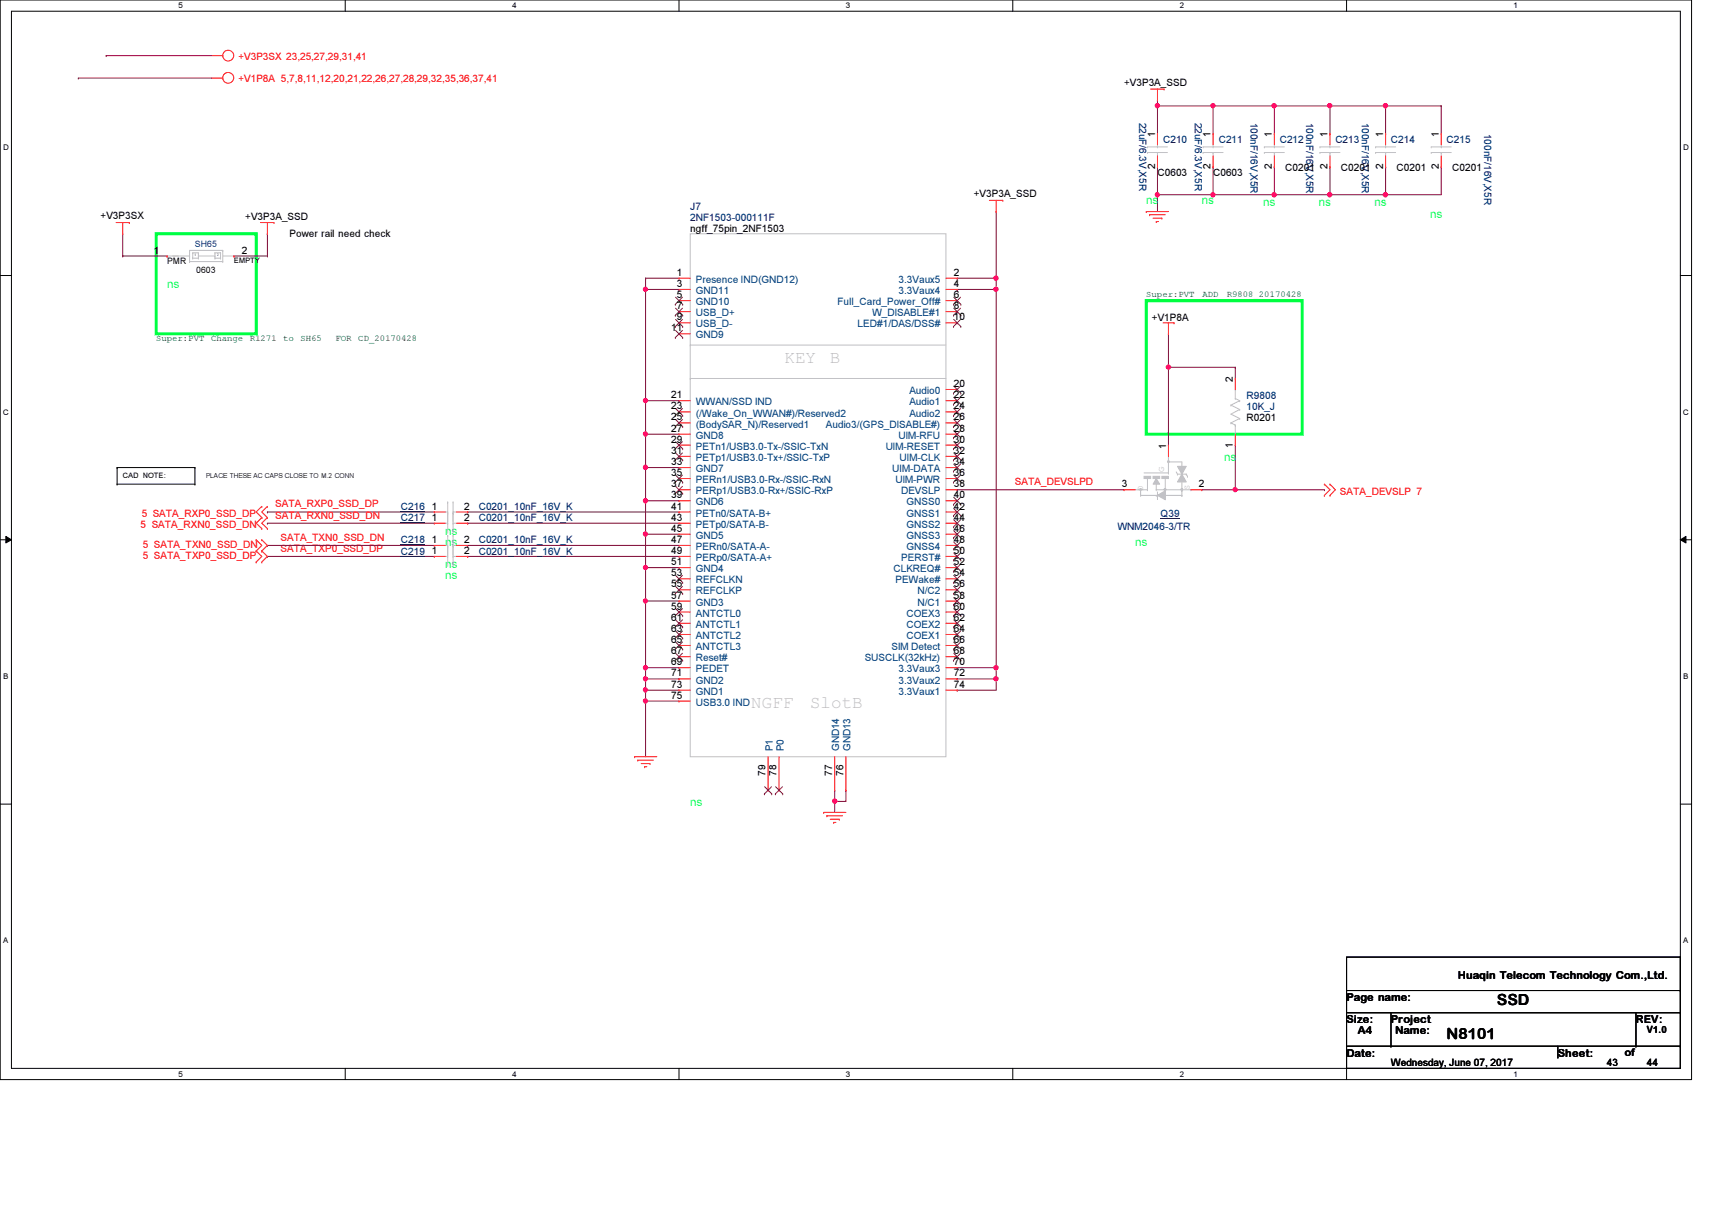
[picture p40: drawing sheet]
<svg xmlns="http://www.w3.org/2000/svg" width="297mm" height="210mm" viewBox="0 0 297 210" stroke-linecap="round" stroke-linejoin="round" font-family="sans-serif">
<defs><g id="words">
<g font-size="3" fill="#c0c0c0">
<text x="136.1" y="63">KEY</text>
<text x="144" y="63">B</text>
<text x="130.3" y="122.9">NGFF</text>
<text x="140.5" y="122.9">SlotB</text>
</g>
<g font-size="2.7">
<text x="259.7" y="174.4">SSD</text>
<text x="251" y="180.2">N8101</text>
</g>
<g font-size="2" fill="#00ff80">
<text x="198.9" y="35.4">ns</text>
<text x="208.5" y="35.4">ns</text>
<text x="219.2" y="35.8">ns</text>
<text x="228.8" y="35.8">ns</text>
<text x="238.5" y="35.8">ns</text>
<text x="248.1" y="37.8">ns</text>
<text x="29" y="49.9">ns</text>
<text x="212.4" y="80">ns</text>
<text x="77.3" y="92.8">ns</text>
<text x="77.3" y="94.7">ns</text>
<text x="197" y="94.7">ns</text>
<text x="77.3" y="98.6">ns</text>
<text x="77.3" y="100.5">ns</text>
<text x="119.8" y="139.9">ns</text>
</g>
<g font-size="1.9">
<text x="233.6" y="173.7">Page name:</text>
<text x="252.9" y="169.8">Huaqin Telecom Technology Com.,Ltd.</text>
<text x="233.6" y="177.5">Size:</text>
<text x="235.6" y="179.5">A4</text>
<text x="241.3" y="177.5">Project</text>
<text x="242.1" y="179.4">Name:</text>
<text x="283.8" y="177.5">REV:</text>
<text x="233.6" y="183.3">Date:</text>
<text x="270.3" y="183.3">Sheet:</text>
</g>
<text font-size="1.8" x="281.9" y="183.2">of</text>
<g font-size="1.7" fill="#f00">
<text x="41.4" y="10.3">+V3P3SX 23,25,27,29,31,41</text>
<text x="41.4" y="14.2">+V1P8A 5,7,8,11,12,20,21,22,26,27,28,29,32,35,36,37,41</text>
<text x="24.6" y="89.7">5 SATA_RXP0_SSD_DP</text>
<text x="47.7" y="88">SATA_RXP0_SSD_DP</text>
<text x="47.7" y="90">SATA_RXN0_SSD_DN</text>
<text x="176.1" y="84.2">SATA_DEVSLPD</text>
<text x="232.5" y="85.8">SATA_DEVSLP 7</text>
<text x="24.4" y="91.6">5 SATA_RXN0_SSD_DN</text>
<text x="24.8" y="95">5 SATA_TXN0_SSD_DN</text>
<text x="48.7" y="95.7">SATA_TXP0_SSD_DP</text>
<text x="48.7" y="93.8">SATA_TXN0_SSD_DN</text>
<text x="24.8" y="97">5 SATA_TXP0_SSD_DP</text>
</g>
<g font-size="1.7">
<text x="195" y="14.9">+V3P3A_SSD</text>
<text x="200.4" y="23.7" transform="rotate(-90 200.4 23.7)">1</text>
<text x="210.1" y="23.7" transform="rotate(-90 210.1 23.7)">1</text>
<text x="220.7" y="23.7" transform="rotate(-90 220.7 23.7)">1</text>
<text x="230.3" y="23.7" transform="rotate(-90 230.3 23.7)">1</text>
<text x="240" y="23.7" transform="rotate(-90 240 23.7)">1</text>
<text x="249.6" y="23.7" transform="rotate(-90 249.6 23.7)">1</text>
<text x="200.4" y="29.4" transform="rotate(-90 200.4 29.4)">2</text>
<text x="210.1" y="29.4" transform="rotate(-90 210.1 29.4)">2</text>
<text x="220.7" y="29.4" transform="rotate(-90 220.7 29.4)">2</text>
<text x="223" y="29.6">C0201</text>
<text x="230.3" y="29.4" transform="rotate(-90 230.3 29.4)">2</text>
<text x="232.7" y="29.6">C0201</text>
<text x="240" y="29.4" transform="rotate(-90 240 29.4)">2</text>
<text x="242.3" y="29.6">C0201</text>
<text x="249.6" y="29.4" transform="rotate(-90 249.6 29.4)">2</text>
<text x="252" y="29.6">C0201</text>
<text x="168.9" y="34.2">+V3P3A_SSD</text>
<text x="200.8" y="30.6">C0603</text>
<text x="210.5" y="30.6">C0603</text>
<text x="17.4" y="37.9">+V3P3SX</text>
<text x="42.5" y="38.1">+V3P3A_SSD</text>
<text x="50.2" y="41.2">Power rail need check</text>
<text x="119.8" y="40.2">ngff_75pin_2NF1503</text>
<text x="26.7" y="44">1</text>
<text x="41.9" y="44">2</text>
<text x="117.4" y="47.8">1</text>
<text x="165.5" y="47.8">2</text>
<text x="117.4" y="49.8">3</text>
<text x="117.4" y="51.7">5</text>
<text x="117.4" y="53.6">7</text>
<text x="165.5" y="49.8">4</text>
<text x="165.5" y="51.7">6</text>
<text x="165.5" y="53.6">8</text>
<text x="116.5" y="57.5">11</text>
<text x="117.4" y="55.6">9</text>
<text x="165.5" y="55.6">10</text>
<text x="199.9" y="55.7">+V1P8A</text>
<text x="116.5" y="69.1">21</text>
<text x="116.5" y="71">23</text>
<text x="165.5" y="67.1">20</text>
<text x="165.5" y="69.1">22</text>
<text x="165.5" y="71">24</text>
<text x="213.9" y="66.2" transform="rotate(-90 213.9 66.2)">2</text>
<text x="116.5" y="72.9">25</text>
<text x="116.5" y="74.9">27</text>
<text x="116.5" y="76.8">29</text>
<text x="165.5" y="72.9">26</text>
<text x="165.5" y="74.9">28</text>
<text x="165.5" y="76.8">30</text>
<text x="202.3" y="77.8" transform="rotate(-90 202.3 77.8)">1</text>
<text x="213.9" y="77.6" transform="rotate(-90 213.9 77.6)">1</text>
<text x="216.3" y="73.1">R0201</text>
<text x="116.5" y="78.7">31</text>
<text x="116.5" y="80.7">33</text>
<text x="116.5" y="82.6">35</text>
<text x="165.5" y="78.7">32</text>
<text x="165.5" y="80.7">34</text>
<text x="165.5" y="82.6">36</text>
<text x="74.9" y="88.4">1</text>
<text x="80.6" y="88.4">2</text>
<text x="116.5" y="84.5">37</text>
<text x="116.5" y="86.4">39</text>
<text x="116.5" y="88.4">41</text>
<text x="165.5" y="84.5">38</text>
<text x="165.5" y="86.4">40</text>
<text x="165.5" y="88.4">42</text>
<text x="194.6" y="84.5">3</text>
<text x="208" y="84.5">2</text>
<text x="74.9" y="90.3">1</text>
<text x="74.9" y="94.2">1</text>
<text x="80.6" y="90.3">2</text>
<text x="80.6" y="94.2">2</text>
<text x="116.5" y="90.3">43</text>
<text x="116.5" y="92.2">45</text>
<text x="116.5" y="94.2">47</text>
<text x="165.5" y="90.3">44</text>
<text x="165.5" y="92.2">46</text>
<text x="165.5" y="94.2">48</text>
<text x="74.9" y="96.1">1</text>
<text x="80.6" y="96.1">2</text>
<text x="116.5" y="96.1">49</text>
<text x="116.5" y="98">51</text>
<text x="116.5" y="100">53</text>
<text x="116.5" y="101.9">55</text>
<text x="165.5" y="96.1">50</text>
<text x="165.5" y="98">52</text>
<text x="165.5" y="100">54</text>
<text x="165.5" y="101.9">56</text>
<text x="116.5" y="103.8">57</text>
<text x="116.5" y="105.7">59</text>
<text x="116.5" y="107.7">61</text>
<text x="165.5" y="103.8">58</text>
<text x="165.5" y="105.7">60</text>
<text x="165.5" y="107.7">62</text>
<text x="116.5" y="109.6">63</text>
<text x="116.5" y="111.5">65</text>
<text x="116.5" y="113.5">67</text>
<text x="165.5" y="109.6">64</text>
<text x="165.5" y="111.5">66</text>
<text x="165.5" y="113.5">68</text>
<text x="116.5" y="115.4">69</text>
<text x="116.5" y="117.3">71</text>
<text x="116.5" y="119.3">73</text>
<text x="165.5" y="115.4">70</text>
<text x="165.5" y="117.3">72</text>
<text x="165.5" y="119.3">74</text>
<text x="116.5" y="121.2">75</text>
<text x="132.8" y="134.6" transform="rotate(-90 132.8 134.6)">79</text>
<text x="134.7" y="134.6" transform="rotate(-90 134.7 134.6)">78</text>
<text x="144.4" y="134.6" transform="rotate(-90 144.4 134.6)">77</text>
<text x="146.3" y="134.6" transform="rotate(-90 146.3 134.6)">76</text>
<text x="285.7" y="179.3">V1.0</text>
<text x="241.3" y="185">Wednesday, June 07, 2017</text>
<text x="278.8" y="185">43</text>
<text x="285.8" y="185">44</text>
</g>
<g font-size="1.7" fill="#000080">
<text x="197.7" y="21.3" transform="rotate(90 197.7 21.3)">22uF/6.3V,X5R</text>
<text x="207.3" y="21.3" transform="rotate(90 207.3 21.3)">22uF/6.3V,X5R</text>
<text x="217" y="21.3" transform="rotate(90 217 21.3)">100nF/16V,X5R</text>
<text x="226.6" y="21.3" transform="rotate(90 226.6 21.3)">100nF/16V,X5R</text>
<text x="236.3" y="21.3" transform="rotate(90 236.3 21.3)">100nF/16V,X5R</text>
<text x="257.5" y="23.2" transform="rotate(90 257.5 23.2)">100nF/16V,X5R</text>
<text x="201.8" y="24.8">C210</text>
<text x="211.5" y="24.8">C211</text>
<text x="222" y="24.8">C212</text>
<text x="231.7" y="24.8">C213</text>
<text x="241.3" y="24.8">C214</text>
<text x="251" y="24.8">C215</text>
<text x="119.8" y="36.4">J7</text>
<text x="119.8" y="38.3">2NF1503-000111F</text>
<text x="216.3" y="69.2">R9808</text>
<text x="216.3" y="71.1">10K_J</text>
<text x="69.6" y="88.5">C216</text>
<text x="83.1" y="88.5">C0201_10nF_16V_K</text>
<text x="201.4" y="89.7">Q39</text>
<text x="69.6" y="90.4">C217</text>
<text x="69.6" y="94.3">C218</text>
<text x="83.1" y="90.4">C0201_10nF_16V_K</text>
<text x="83.1" y="94.3">C0201_10nF_16V_K</text>
<text x="193.9" y="91.9">WNM2046-3/TR</text>
<text x="69.6" y="96.2">C219</text>
<text x="83.1" y="96.2">C0201_10nF_16V_K</text>
</g>
<g font-size="1.7" fill="#004080">
<text x="120.7" y="49.1">Presence IND(GND12)</text>
<text x="120.7" y="51">GND11</text>
<text x="120.7" y="53">GND10</text>
<text x="145.3" y="53">Full_Card_Power_Off#</text>
<text x="155.9" y="49.1">3.3Vaux5</text>
<text x="155.9" y="51">3.3Vaux4</text>
<text x="120.7" y="54.9">USB_D+</text>
<text x="120.7" y="56.8">USB_D-</text>
<text x="120.7" y="58.7">GND9</text>
<text x="148.8" y="56.8">LED#1/DAS/DSS#</text>
<text x="151.3" y="54.9">W_DISABLE#1</text>
<text x="120.7" y="70.3">WWAN/SSD IND</text>
<text x="157.8" y="68.4">Audio0</text>
<text x="157.8" y="70.3">Audio1</text>
<text x="120.7" y="72.3">(/Wake_On_WWAN#)/Reserved2</text>
<text x="120.7" y="74.2">(BodySAR_N)/Reserved1</text>
<text x="120.7" y="76.1">GND8</text>
<text x="143.3" y="74.2">Audio3/(GPS_DISABLE#)</text>
<text x="155.9" y="76.1">UIM-RFU</text>
<text x="157.8" y="72.3">Audio2</text>
<text x="120.7" y="78">PETn1/USB3.0-Tx-/SSIC-TxN</text>
<text x="120.7" y="80">PETp1/USB3.0-Tx+/SSIC-TxP</text>
<text x="120.7" y="81.9">GND7</text>
<text x="120.7" y="83.8">PERn1/USB3.0-Rx-/SSIC-RxN</text>
<text x="153.7" y="78">UIM-RESET</text>
<text x="154.8" y="81.9">UIM-DATA</text>
<text x="155.4" y="83.8">UIM-PWR</text>
<text x="156.1" y="80">UIM-CLK</text>
<text x="120.7" y="85.8">PERp1/USB3.0-Rx+/SSIC-RxP</text>
<text x="120.7" y="87.7">GND6</text>
<text x="120.7" y="89.6">PETn0/SATA-B+</text>
<text x="156.3" y="85.8">DEVSLP</text>
<text x="157.3" y="87.7">GNSS0</text>
<text x="157.3" y="89.6">GNSS1</text>
<text x="120.7" y="91.6">PETp0/SATA-B-</text>
<text x="120.7" y="93.5">GND5</text>
<text x="120.7" y="95.4">PERn0/SATA-A-</text>
<text x="157.3" y="91.6">GNSS2</text>
<text x="157.3" y="93.5">GNSS3</text>
<text x="157.3" y="95.4">GNSS4</text>
<text x="120.7" y="97.3">PERp0/SATA-A+</text>
<text x="120.7" y="99.3">GND4</text>
<text x="120.7" y="101.2">REFCLKN</text>
<text x="155" y="99.3">CLKREQ#</text>
<text x="155.4" y="101.2">PEWake#</text>
<text x="156.4" y="97.3">PERST#</text>
<text x="120.7" y="103.1">REFCLKP</text>
<text x="120.7" y="105.1">GND3</text>
<text x="120.7" y="107">ANTCTL0</text>
<text x="157.3" y="107">COEX3</text>
<text x="159.2" y="103.1">N/C2</text>
<text x="159.2" y="105.1">N/C1</text>
<text x="120.7" y="108.9">ANTCTL1</text>
<text x="120.7" y="110.9">ANTCTL2</text>
<text x="120.7" y="112.8">ANTCTL3</text>
<text x="154.7" y="112.8">SIM Detect</text>
<text x="157.3" y="108.9">COEX2</text>
<text x="157.3" y="110.9">COEX1</text>
<text x="120.7" y="114.7">Reset#</text>
<text x="120.7" y="116.6">PEDET</text>
<text x="120.7" y="118.6">GND2</text>
<text x="150" y="114.7">SUSCLK(32kHz)</text>
<text x="155.9" y="116.6">3.3Vaux3</text>
<text x="155.9" y="118.6">3.3Vaux2</text>
<text x="120.7" y="120.5">GND1</text>
<text x="120.7" y="122.4">USB3.0 IND</text>
<text x="155.9" y="120.5">3.3Vaux1</text>
<text x="134.1" y="130.3" transform="rotate(-90 134.1 130.3)">P1</text>
<text x="136" y="130.3" transform="rotate(-90 136 130.3)">P0</text>
<text x="145.6" y="130.3" transform="rotate(-90 145.6 130.3)">GND14</text>
<text x="147.6" y="130.3" transform="rotate(-90 147.6 130.3)">GND13</text>
</g>
<g font-size="1.6" fill="#008000">
<text x="198.9" y="51.4">Super:PVT</text>
<text x="208.7" y="51.4">ADD</text>
<text x="212.8" y="51.4">R9808_20170428</text>
<text x="27.1" y="59.1">Super:PVT</text>
<text x="36.6" y="59.1">Change</text>
<text x="43.3" y="59.1">R1271</text>
<text x="49.1" y="59.1">to</text>
<text x="52.1" y="59.1">SH65</text>
<text x="58.2" y="59.1">FOR</text>
<text x="62.2" y="59.1">CD_20170428</text>
</g>
<g font-size="1.6" fill="#c0c0c0">
<text x="198.3" y="85.1" transform="rotate(-90 198.3 85.1)">D</text>
<text x="206.4" y="85" transform="rotate(-90 206.4 85)">S</text>
</g>
<g font-size="1.5">
<text x="29" y="45.8">PMR</text>
<text x="34" y="47.4">0603</text>
</g>
<text font-size="1.5" fill="#000080" x="33.8" y="42.9">SH65</text>
<g font-size="1.4">
<text x="30.9" y="1.4">5</text>
<text x="88.9" y="1.4">4</text>
<text x="146.8" y="1.4">3</text>
<text x="204.7" y="1.4">2</text>
<text x="262.6" y="1.4">1</text>
<text x=".5" y="26.1">D</text>
<text x="292.1" y="26.1">D</text>
<text x=".5" y="71.9">C</text>
<text x="292.1" y="71.9">C</text>
<text x=".5" y="117.8">B</text>
<text x="292.1" y="117.8">B</text>
<text x=".5" y="163.6">A</text>
<text x="292.1" y="163.6">A</text>
<text x="30.9" y="186.8">5</text>
<text x="88.9" y="186.8">4</text>
<text x="146.8" y="186.8">3</text>
<text x="204.7" y="186.8">2</text>
<text x="262.6" y="186.8">1</text>
</g>
<g font-size="1.3">
<text x="40.6" y="45.6">EMPTY</text>
<text x="21.3" y="82.8">CAD NOTE:</text>
</g>
<text font-size="1.1" x="35.8" y="83">PLACE THESE AC CAPS CLOSE TO M.2 CONN</text>
<g font-size=".6">
<text x="33.8" y="44.4">1</text>
<text x="37.7" y="44.4">2</text>
</g>
</g></defs>
<path d="M0 0h293.5v187.3h-293.5zM2 1.9h289.5v183.4h-289.5z" fill="none" stroke="#000" stroke-width=".17"/>
<g fill="#fff">
<path d="M30.9 .2h.8v1.5h-.8z"/>
<path d="M30.9 185.5h.8v1.6h-.8z"/>
</g>
<path d="M59.9 0v1.9M59.9 185.3v2" fill="none" stroke="#000" stroke-width=".17"/>
<g fill="#fff">
<path d="M88.9 .2h.7v1.5h-.7z"/>
<path d="M88.9 185.5h.7v1.6h-.7z"/>
</g>
<path d="M117.8 0v1.9M117.8 185.3v2" fill="none" stroke="#000" stroke-width=".17"/>
<g fill="#fff">
<path d="M146.8 .2h.7v1.5h-.7z"/>
<path d="M146.8 185.5h.7v1.6h-.7z"/>
</g>
<path d="M175.7 0v1.9M175.7 185.3v2" fill="none" stroke="#000" stroke-width=".17"/>
<g fill="#fff">
<path d="M204.7 .2h.7v1.5h-.7z"/>
<path d="M204.7 185.5h.7v1.6h-.7z"/>
</g>
<path d="M233.6 0v1.9M233.6 185.3v2" fill="none" stroke="#000" stroke-width=".17"/>
<g fill="#fff">
<path d="M262.6 .2h.8v1.5h-.8z"/>
<path d="M262.6 185.5h.8v1.6h-.8z"/>
<path d="M.5 24.8h1v1.6h-1z"/>
<path d="M292.1 24.8h.9v1.6h-.9z"/>
<path d="M.5 70.7h1v1.5h-1z"/>
<path d="M292.1 70.7h.9v1.5h-.9z"/>
</g>
<path d="M0 47.8h2M291.5 47.8h2" fill="none" stroke="#000" stroke-width=".17"/>
<g fill="#fff">
<path d="M.5 116.5h.9v1.6h-.9z"/>
<path d="M292.1 116.5h.8v1.6h-.8z"/>
</g>
<path d="M0 93.6h2M1 93l1 .6-1 .6zM291.5 93.6l1-.6v1.2zM291.5 93.6h2" fill="none" stroke="#000" stroke-width=".17"/>
<path d="M1 93l1 .6-1 .6zM291.5 93.6l1-.6v1.2z" fill="#000"/>
<g fill="#fff">
<path d="M.5 162.4h.9v1.5h-.9z"/>
<path d="M292.1 162.4h.8v1.5h-.8z"/>
</g>
<path d="M20.3 84h.1M20.3 81.1h.1M20.3 81.1v2.9M20.3 81.1h13.5M20.3 84h13.5M33.8 81.1h.1M33.8 84h.1M33.8 81.1v2.9M0 139.5h2M291.5 139.5h2" fill="none" stroke="#000" stroke-width=".17"/>
<path d="M27.1 40.6h17.3v17.3h-17.3zM198.9 52.2h27v23.1h-27z" fill="none" stroke="#00ff40" stroke-width=".55"/>
<path d="M112 69.5h.1M112 69.5v5.8" fill="none" stroke="#800040" stroke-width=".17"/>
<circle cx="112" cy="75.3" r=".37" fill="#f0f"/>
<circle cx="112" cy="75.3" r=".37" fill="none" stroke="#f0f" stroke-width=".17"/>
<circle cx="112" cy="69.5" r=".37" fill="#f0f"/>
<circle cx="112" cy="69.5" r=".37" fill="none" stroke="#f0f" stroke-width=".17"/>
<path d="M200.8 18.4h.1M200.8 17.4h.1M200.8 17.4v5.8M210.5 18.4h.1M210.5 18.4v4.8M210.5 18.4h20.3M221.1 18.4h.1M221.1 18.4v4.8M46.4 40.6h.1M46.4 40.6v3.8" fill="none" stroke="#800040" stroke-width=".17"/>
<circle cx="230.7" cy="18.3" r=".38" fill="#f0f"/>
<circle cx="230.7" cy="18.3" r=".38" fill="none" stroke="#f0f" stroke-width=".17"/>
<circle cx="221.1" cy="18.3" r=".38" fill="#f0f"/>
<circle cx="221.1" cy="18.3" r=".38" fill="none" stroke="#f0f" stroke-width=".17"/>
<path d="M230.8 18.4h.1M230.8 18.4v4.8M230.8 18.4h9.6M240.4 18.4h.1M240.4 18.4v4.8" fill="none" stroke="#800040" stroke-width=".17"/>
<circle cx="240.4" cy="18.3" r=".38" fill="#f0f"/>
<circle cx="240.4" cy="18.3" r=".38" fill="none" stroke="#f0f" stroke-width=".17"/>
<path d="M240.4 18.4h.1M240.4 18.4h9.7M250.1 18.4h.1M250.1 18.4v4.8M200.8 33.8h.1M200.8 33.8v2.9" fill="none" stroke="#800040" stroke-width=".17"/>
<circle cx="200.8" cy="33.8" r=".38" fill="#f0f"/>
<circle cx="200.8" cy="33.8" r=".38" fill="none" stroke="#f0f" stroke-width=".17"/>
<path d="M200.8 29h.1M200.8 29v4.8M210.5 29h.1M210.5 33.8h.1M210.5 29v4.8M221.1 29h.1M221.1 29v4.8h-10.6" fill="none" stroke="#800040" stroke-width=".17"/>
<circle cx="210.4" cy="33.8" r=".38" fill="#f0f"/>
<circle cx="210.4" cy="33.8" r=".38" fill="none" stroke="#f0f" stroke-width=".17"/>
<path d="M221.1 33.8h.1M230.8 29h.1M230.8 29v4.8h-9.7" fill="none" stroke="#800040" stroke-width=".17"/>
<circle cx="230.7" cy="33.8" r=".38" fill="#f0f"/>
<circle cx="230.7" cy="33.8" r=".38" fill="none" stroke="#f0f" stroke-width=".17"/>
<circle cx="221.1" cy="33.8" r=".38" fill="#f0f"/>
<circle cx="221.1" cy="33.8" r=".38" fill="none" stroke="#f0f" stroke-width=".17"/>
<path d="M240.4 29h.1M240.4 29v4.8" fill="none" stroke="#800040" stroke-width=".17"/>
<circle cx="240.4" cy="33.8" r=".38" fill="#f0f"/>
<circle cx="240.4" cy="33.8" r=".38" fill="none" stroke="#f0f" stroke-width=".17"/>
<path d="M230.8 33.8h.1M240.4 33.8h.1M250.1 29h.1M250.1 29v4.8h-19.3M112 50.2h.1M112 50.2h5.8M112 75.3h.1M112 75.3h5.8M112 81.1h.1M112 81.1h5.8M166.1 85h.1M166.1 85h28.9" fill="none" stroke="#800040" stroke-width=".17"/>
<circle cx="112" cy="81.1" r=".38" fill="#f0f"/>
<circle cx="112" cy="81.1" r=".38" fill="none" stroke="#f0f" stroke-width=".17"/>
<g fill="none" stroke="#800040" stroke-width=".17">
<path d="M112 86.9h.1M112 92.7h.1M112 98.5h.1M112 86.9h5.8M112 92.7h5.8M112 98.5h5.8M112 104.3h.1M112 117.8h.1M112 119.7h.1M112 104.3h5.8M112 117.8h5.8M112 119.7h5.8"/>
<path d="M144.8 139h.1M144.8 139v1.9M144.8 139h2"/>
</g>
<circle cx="144.8" cy="139" r=".38" fill="#f0f"/>
<circle cx="144.8" cy="139" r=".38" fill="none" stroke="#f0f" stroke-width=".17"/>
<path d="M112 121.6h.1M112 121.6v9.7M146.8 137.1h.1M146.8 137.1v1.9" fill="none" stroke="#800040" stroke-width=".17"/>
<circle cx="112" cy="121.6" r=".37" fill="#f0f"/>
<circle cx="112" cy="121.6" r=".37" fill="none" stroke="#f0f" stroke-width=".17"/>
<path d="M112 86.9h.1M112 98.5h.1M112 92.7h.1M112 86.9v17.4M112 115.8h.1M112 115.8v2" fill="none" stroke="#800040" stroke-width=".17"/>
<circle cx="112" cy="98.4" r=".37" fill="#f0f"/>
<circle cx="112" cy="98.4" r=".37" fill="none" stroke="#f0f" stroke-width=".17"/>
<circle cx="112" cy="92.6" r=".37" fill="#f0f"/>
<circle cx="112" cy="92.6" r=".37" fill="none" stroke="#f0f" stroke-width=".17"/>
<path d="M112 81.1h.1M112 81.1v5.8" fill="none" stroke="#800040" stroke-width=".17"/>
<circle cx="112" cy="86.9" r=".38" fill="#f0f"/>
<circle cx="112" cy="86.9" r=".38" fill="none" stroke="#f0f" stroke-width=".17"/>
<path d="M112 75.3h.1M112 75.3v5.8M112 117.8h.1M112 117.8v1.9" fill="none" stroke="#800040" stroke-width=".17"/>
<circle cx="112" cy="119.7" r=".38" fill="#f0f"/>
<circle cx="112" cy="119.7" r=".38" fill="none" stroke="#f0f" stroke-width=".17"/>
<circle cx="112" cy="117.7" r=".37" fill="#f0f"/>
<circle cx="112" cy="117.7" r=".37" fill="none" stroke="#f0f" stroke-width=".17"/>
<path d="M112 48.3h.1M112 48.3h5.8M112 48.3v1.9M144.8 137.1h.1M144.8 137.1v1.9" fill="none" stroke="#800040" stroke-width=".17"/>
<circle cx="112" cy="50.2" r=".37" fill="#f0f"/>
<circle cx="112" cy="50.2" r=".37" fill="none" stroke="#f0f" stroke-width=".17"/>
<g fill="none" stroke="#800040" stroke-width=".17">
<path d="M112 50.2h.1M112 50.2v19.3M112 69.5h.1M112 69.5h5.8M46.4 96.5h.1M46.4 94.6h.1M46.4 88.8h.1M46.4 90.8h.1M46.4 88.8h28.9M46.4 90.8h28.9M46.4 96.5h28.9M46.4 94.6h28.9"/>
<path d="M81.1 88.8h.1M81.1 90.8h.1M81.1 96.5h.1M81.1 94.6h.1M81.1 88.8h36.7M81.1 90.8h36.7M81.1 96.5h36.7M81.1 94.6h36.7M112 115.8h.1M112 104.3h.1M112 104.3v11.5M112 115.8h5.8"/>
</g>
<circle cx="112" cy="115.8" r=".38" fill="#f0f"/>
<circle cx="112" cy="115.8" r=".38" fill="none" stroke="#f0f" stroke-width=".17"/>
<circle cx="112" cy="104.2" r=".37" fill="#f0f"/>
<circle cx="112" cy="104.2" r=".37" fill="none" stroke="#f0f" stroke-width=".17"/>
<g fill="none" stroke="#800040" stroke-width=".17">
<path d="M166.1 48.3h.1M166.1 50.2h.1M166.1 48.3h6.7M166.1 50.2h6.7M112 119.7h.1M112 119.7v1.9M166.1 115.8h.1M166.1 117.8h.1M166.1 119.7h.1M166.1 115.8h6.7M166.1 117.8h6.7M172.8 117.8h.1"/>
<path d="M172.8 117.8v1.9h-6.7M112 121.6h.1M112 121.6h5.8"/>
</g>
<circle cx="172.8" cy="117.7" r=".37" fill="#f0f"/>
<circle cx="172.8" cy="117.7" r=".37" fill="none" stroke="#f0f" stroke-width=".17"/>
<path d="M172.8 48.3h.1M172.8 48.3v1.9" fill="none" stroke="#800040" stroke-width=".17"/>
<circle cx="172.8" cy="48.3" r=".38" fill="#f0f"/>
<circle cx="172.8" cy="48.3" r=".38" fill="none" stroke="#f0f" stroke-width=".17"/>
<path d="M172.8 50.2h.1M172.8 50.2v67.6M172.8 115.8h.1" fill="none" stroke="#800040" stroke-width=".17"/>
<circle cx="172.8" cy="115.8" r=".38" fill="#f0f"/>
<circle cx="172.8" cy="115.8" r=".38" fill="none" stroke="#f0f" stroke-width=".17"/>
<circle cx="172.8" cy="50.2" r=".37" fill="#f0f"/>
<circle cx="172.8" cy="50.2" r=".37" fill="none" stroke="#f0f" stroke-width=".17"/>
<path d="M200.8 18.4h.1M200.8 18.4h9.7M172.8 36.7h.1M172.8 36.7v11.6" fill="none" stroke="#800040" stroke-width=".17"/>
<circle cx="210.4" cy="18.3" r=".38" fill="#f0f"/>
<circle cx="210.4" cy="18.3" r=".38" fill="none" stroke="#f0f" stroke-width=".17"/>
<circle cx="200.8" cy="18.3" r=".38" fill="#f0f"/>
<circle cx="200.8" cy="18.3" r=".38" fill="none" stroke="#f0f" stroke-width=".17"/>
<g fill="none" stroke="#800040" stroke-width=".17">
<path d="M13.6 13.5h.1M13.6 13.5h23.1M18.4 9.7h.1M18.4 9.7h18.3M200.8 33.8h.1M200.8 33.8h9.7M21.3 44.4h.1M21.3 40.6v3.8M21.3 44.4h7.7M29 44.4h.1M40.6 44.4h5.8M46.4 44.4h.1"/>
<path d="M202.7 57.9h.1M202.7 57.9v19.3M202.7 63.7h.1M202.7 77.2h.1M202.7 63.7h11.6M214.3 63.7h.1M214.3 63.7v2M208.5 85h5.8M214.3 85h.1"/>
</g>
<circle cx="202.7" cy="63.7" r=".37" fill="#f0f"/>
<circle cx="202.7" cy="63.7" r=".37" fill="none" stroke="#f0f" stroke-width=".17"/>
<path d="M214.3 77.2v7.8M214.3 85h.1M214.3 85h15.5M229.8 85h.1" fill="none" stroke="#800040" stroke-width=".17"/>
<circle cx="214.3" cy="84.9" r=".37" fill="#f0f"/>
<circle cx="214.3" cy="84.9" r=".37" fill="none" stroke="#f0f" stroke-width=".17"/>
<g fill="none" stroke="#f00" stroke-width=".17">
<path d="M36.7 13.5h1.9M36.7 9.7h1.9M38.6 13.5h.1M38.6 9.7h.1M199.6 15.5h2.4M200.8 17.4h.1M200.8 15.5v1.9M202 15.5h.1M20.1 38.6h2.3M21.3 38.6v2M22.4 38.6h.1M45.2 38.6h2.3"/>
<path d="M46.4 38.6v2M47.5 38.6h.1M171.7 34.8h2.3M172.8 36.7h.1M172.8 34.8v1.9M174 34.8h.1M198.9 36.7h.1M198.9 36.7h3.8M199.5 37.3h.1M199.5 37.3h2.7M200.1 37.8h1.5M200.6 38.4h.1"/>
<path d="M200.6 38.4h.4M200.8 23.2h.1M200.8 29h.1M200.8 23.2v1.9M200.8 27.1v1.9M201.6 37.8h.1M210.5 23.2h.1M210.5 29h.1M210.5 23.2v1.9M210.5 27.1v1.9M250.1 23.2h.1M250.1 29h.1"/>
<path d="M250.1 23.2v1.9M250.1 27.1v1.9M21.3 40.6h.1M46.4 40.6h.1M117.8 48.3h.1M117.8 50.2h.1M117.8 52.2h.1M117.8 54.1h.1M117.8 56h.1M117.8 57.9h.1M117.8 56h2M117.8 48.3h2"/>
<path d="M117.8 50.2h2M117.8 52.2h2M117.8 54.1h2M117.8 57.9h2M164.1 56h2M164.1 48.3h2M164.1 50.2h2M164.1 52.2h2M164.1 54.1h2M166.1 48.3h.1M166.1 50.2h.1M166.1 52.2h.1"/>
<path d="M166.1 54.1h.1M166.1 56h.1M201.8 56h1.9M202.7 57.9h.1M202.7 56v1.9M203.7 56h.1M117.8 69.5h.1M117.8 71.5h.1M117.8 73.4h.1M117.8 75.3h.1M117.8 77.2h.1M117.8 79.2h.1"/>
<path d="M117.8 69.5h2M117.8 71.5h2M117.8 73.4h2M117.8 75.3h2M117.8 77.2h2M117.8 79.2h2M164.1 69.5h2M164.1 71.5h2M164.1 73.4h2M164.1 75.3h2M164.1 77.2h2M164.1 79.2h2"/>
<path d="M164.1 67.6h2M166.1 67.6h.1M166.1 69.5h.1M166.1 71.5h.1M166.1 73.4h.1M166.1 75.3h.1M166.1 77.2h.1M166.1 79.2h.1M214.3 77.2h.1M214.3 65.7h.1M214.3 65.7v1.9M214.3 75.3v1.9"/>
<path d="M44.4 95.6h.1M44.4 93.6h.1M44.4 97.5h.1M44.4 93.6l1 1-1 1M44.4 95.6l1 .9-1 1M45.4 87.8h.1M45.4 89.8h.1M45.4 91.7h.1M45.4 93.6h.1M45.4 95.6h.1M45.4 97.5h.1M45.4 87.8l-1 1 1 1"/>
<path d="M45.4 89.8l-1 1 1 .9M45.4 93.6l1 1-1 1M45.4 95.6l1 .9-1 1M46.4 87.8h.1M46.4 89.8h.1M46.4 91.7h.1M46.4 87.8l-1 1 1 1M46.4 89.8l-1 1 1 .9M75.3 88.8h.1M75.3 88.8h2M79.2 88.8h1.9M81.1 88.8h.1"/>
<path d="M117.8 81.1h.1M117.8 83h.1M117.8 85h.1M117.8 86.9h.1M117.8 88.8h.1M117.8 90.8h.1M117.8 92.7h.1M117.8 94.6h.1M117.8 96.5h.1M117.8 98.5h.1M117.8 81.1h2M117.8 83h2"/>
<path d="M117.8 85h2M117.8 86.9h2M117.8 88.8h2M117.8 90.8h2M117.8 92.7h2M117.8 94.6h2M117.8 96.5h2M117.8 98.5h2M164.1 81.1h2M164.1 83h2M164.1 85h2M164.1 86.9h2"/>
<path d="M164.1 88.8h2M164.1 90.8h2M164.1 92.7h2M164.1 94.6h2M164.1 96.5h2M164.1 98.5h2M166.1 81.1h.1M166.1 83h.1M166.1 85h.1M166.1 86.9h.1M166.1 88.8h.1M166.1 90.8h.1"/>
<path d="M166.1 92.7h.1M166.1 94.6h.1M166.1 96.5h.1M166.1 98.5h.1M229.8 84h.1M229.8 85.9h.1M229.8 84l1 1-1 .9M230.8 84h.1M230.8 85.9h.1M230.8 84l.9 1-.9 .9M117.8 100.4h.1M117.8 102.3h.1"/>
<path d="M117.8 104.3h.1M117.8 106.2h.1M117.8 108.1h.1M117.8 110.1h.1M117.8 112h.1M117.8 113.9h.1M117.8 115.8h.1M117.8 117.8h.1M117.8 119.7h.1M117.8 100.4h2M117.8 102.3h2M117.8 104.3h2"/>
<path d="M117.8 106.2h2M117.8 108.1h2M117.8 110.1h2M117.8 112h2M117.8 113.9h2M117.8 115.8h2M117.8 117.8h2M117.8 119.7h2M164.1 100.4h2M164.1 102.3h2M164.1 104.3h2M164.1 106.2h2"/>
<path d="M164.1 108.1h2M164.1 110.1h2M164.1 112h2M164.1 113.9h2M164.1 115.8h2M164.1 117.8h2M164.1 119.7h2M166.1 100.4h.1M166.1 102.3h.1M166.1 104.3h.1M166.1 106.2h.1M166.1 108.1h.1"/>
<path d="M166.1 110.1h.1M166.1 112h.1M166.1 113.9h.1M166.1 115.8h.1M166.1 117.8h.1M166.1 119.7h.1M110.1 131.3h.1M110.1 131.3h3.9M110.7 131.9h.1M110.7 131.9h2.7M111.2 132.5h1.6M111.8 133h.1"/>
<path d="M111.8 133h.4M112.8 132.5h.1M117.8 121.6h.1M117.8 121.6h2M133.3 137.1h.1M133.3 131.3v5.8M135.2 137.1h.1M135.2 131.3v5.8M144.8 137.1h.1M144.8 131.3v5.8M146.8 137.1h.1M146.8 131.3v5.8"/>
<path d="M142.9 140.9h.1M142.9 140.9h3.9M143.5 141.5h.1M143.5 141.5h2.7M144.1 142.1h1.5M144.6 142.7h.1M144.6 142.7h.4M145.6 142.1h.1"/>
<circle cx="39.6" cy="9.7" r=".95"/>
<circle cx="39.6" cy="13.5" r=".95"/>
</g>
<g fill="none" stroke="#000" stroke-width=".17">
<path d="M233.6 166h57.9v19.3h-57.9zM233.6 171.8h57.9M233.6 175.7h57.9M241.3 175.7v5.8M283.8 175.7v5.8M291.5 171.8h.1M291.5 175.7h.1M233.6 181.5h57.9M241.3 181.5h.1M270.3 183.4h.1M270.3 181.5v1.9M283.8 181.5h.1"/>
<path d="M291.5 181.5h.1"/>
</g>
<g fill="none" stroke="#c0c0c0" stroke-width=".17">
<path d="M199.1 26.5h.1M199.1 25.5h.1M199.1 26.5h3.5M199.1 25.5h3.5M200.8 25.5h.1M200.8 26.5h.1M200.8 25.1v.4M200.8 26.5v.6M208.7 26.5h.1M208.7 25.5h.1M208.7 26.5h3.5M208.7 25.5h3.5"/>
<path d="M210.5 25.5h.1M210.5 26.5h.1M210.5 25.1v.4M210.5 26.5v.6M248.3 26.5h.1M248.3 25.5h.1M248.3 26.5h3.5M248.3 25.5h3.5M250.1 25.5h.1M250.1 26.5h.1M250.1 25.1v.4M250.1 26.5v.6"/>
<path d="M119.8 40.6h44.3v90.7h-44.3zM119.8 59.9h.1M119.8 59.9h44.3M119.8 65.7h.1M119.8 65.7h44.3M213.6 73.4h.1M213.6 70.3h.1M213.6 73.4l.7 .3M213.6 70.3l1.5 .7M214.3 75.3h.1M214.3 73.7h.1M214.3 67.6h.1"/>
<path d="M214.3 69.1h.1M214.3 67.6v1.5M214.3 73.7v1.6M214.3 69.1l.8 .4M215.1 72.6h.1M215.1 69.5h.1M215.1 71h.1M215.1 72.6l-1.5 .8M215.1 71l-1.5 .8 1.5 .8M215.1 69.5l-1.5 .8M77.3 88.8h.4M77.7 88.8h.1"/>
<path d="M77.7 87.1h.1M77.7 87.1v3.5M78.6 87.1h.1M78.6 88.8h.1M78.6 88.8h.6M78.6 87.1v3.5"/>
</g>
<g fill="none" stroke="#804000" stroke-width=".17">
<path d="M117.2 52.8h.1M117.2 54.7h.1M117.2 56.6h.1M117.2 58.5h.1M117.2 51.6l1.2 1.2M117.2 53.5l1.2 1.2M117.2 55.4l1.2 1.2M117.2 57.3l1.2 1.2M118.4 51.6l-1.2 1.2M118.4 53.5l-1.2 1.2M118.4 55.4l-1.2 1.2M118.4 57.3l-1.2 1.2"/>
<path d="M118.4 52.8h.1M118.4 54.7h.1M118.4 56.6h.1M118.4 58.5h.1M165.4 52.8h.1M165.4 54.7h.1M165.4 56.6h.1M165.5 51.6l1.2 1.2M165.5 53.5l1.2 1.2M165.5 55.4l1.2 1.2M166.7 51.6l-1.3 1.2M166.7 53.5l-1.3 1.2"/>
<path d="M166.7 55.4l-1.3 1.2M166.7 52.8h.1M166.7 54.7h.1M166.7 56.6h.1M117.2 72.1h.1M117.2 74h.1M117.2 77.9h.1M117.2 79.8h.1M117.2 70.9l1.2 1.2M117.2 72.8l1.2 1.2M117.2 76.6l1.2 1.3M117.2 78.6l1.2 1.2"/>
<path d="M118.4 70.9l-1.2 1.2M118.4 72.8l-1.2 1.2M118.4 76.6l-1.2 1.3M118.4 78.6l-1.2 1.2M118.4 72.1h.1M118.4 74h.1M118.4 77.9h.1M118.4 79.8h.1M165.4 68.2h.1M165.4 70.1h.1M165.4 72.1h.1M165.4 74h.1"/>
<path d="M165.4 75.9h.1M165.4 77.9h.1M165.4 79.8h.1M165.5 67l1.2 1.2M165.5 68.9l1.2 1.2M165.5 70.9l1.2 1.2M165.5 72.8l1.2 1.2M165.5 74.7l1.2 1.2M165.5 76.6l1.2 1.3M165.5 78.6l1.2 1.2M166.7 67l-1.3 1.2M166.7 68.9l-1.3 1.2"/>
<path d="M166.7 70.9l-1.3 1.2M166.7 72.8l-1.3 1.2M166.7 74.7l-1.3 1.2M166.7 76.6l-1.3 1.3M166.7 78.6l-1.3 1.2M166.7 68.2h.1M166.7 70.1h.1M166.7 72.1h.1M166.7 74h.1M166.7 75.9h.1M166.7 77.9h.1M166.7 79.8h.1"/>
<path d="M117.2 83.7h.1M117.2 85.6h.1M117.2 82.4l1.2 1.3M117.2 84.4l1.2 1.2M117.2 99.8l1.2 1.2M118.4 99.8l-1.2 1.2M118.4 82.4l-1.2 1.3M118.4 84.4l-1.2 1.2M118.4 83.7h.1M118.4 85.6h.1M165.4 81.7h.1M165.4 83.7h.1"/>
<path d="M165.4 87.5h.1M165.4 89.5h.1M165.4 91.4h.1M165.4 93.3h.1M165.4 95.2h.1M165.4 97.2h.1M165.4 99.1h.1M165.5 80.5l1.2 1.2M165.5 82.4l1.2 1.3M165.5 86.3l1.2 1.2M165.5 88.2l1.2 1.3M165.5 90.2l1.2 1.2"/>
<path d="M165.5 92.1l1.2 1.2M165.5 94l1.2 1.2M165.5 95.9l1.2 1.3M165.5 97.9l1.2 1.2M165.5 99.8l1.2 1.2M166.7 80.5l-1.3 1.2M166.7 82.4l-1.3 1.3M166.7 86.3l-1.3 1.2M166.7 88.2l-1.3 1.3M166.7 90.2l-1.3 1.2M166.7 92.1l-1.3 1.2M166.7 94l-1.3 1.2"/>
<path d="M166.7 95.9l-1.3 1.3M166.7 97.9l-1.3 1.2M166.7 99.8l-1.3 1.2M166.7 81.7h.1M166.7 83.7h.1M166.7 87.5h.1M166.7 89.5h.1M166.7 91.4h.1M166.7 93.3h.1M166.7 95.2h.1M166.7 97.2h.1M166.7 99.1h.1"/>
<path d="M117.2 101h.1M117.2 103h.1M117.2 106.8h.1M117.2 108.8h.1M117.2 110.7h.1M117.2 112.6h.1M117.2 114.6h.1M117.2 101.7l1.2 1.3M117.2 105.6l1.2 1.2M117.2 107.5l1.2 1.3M117.2 109.5l1.2 1.2M117.2 111.4l1.2 1.2"/>
<path d="M117.2 113.3l1.2 1.3M118.4 101.7l-1.2 1.3M118.4 105.6l-1.2 1.2M118.4 107.5l-1.2 1.3M118.4 109.5l-1.2 1.2M118.4 111.4l-1.2 1.2M118.4 113.3l-1.2 1.3M118.4 101h.1M118.4 103h.1M118.4 106.8h.1M118.4 108.8h.1M118.4 110.7h.1"/>
<path d="M118.4 112.6h.1M118.4 114.6h.1M165.4 101h.1M165.4 103h.1M165.4 104.9h.1M165.4 106.8h.1M165.4 108.8h.1M165.4 110.7h.1M165.4 112.6h.1M165.4 114.6h.1M165.5 101.7l1.2 1.3M165.5 103.7l1.2 1.2"/>
<path d="M165.5 105.6l1.2 1.2M165.5 107.5l1.2 1.3M165.5 109.5l1.2 1.2M165.5 111.4l1.2 1.2M165.5 113.3l1.2 1.3M166.7 101.7l-1.3 1.3M166.7 103.7l-1.3 1.2M166.7 105.6l-1.3 1.2M166.7 107.5l-1.3 1.3M166.7 109.5l-1.3 1.2M166.7 111.4l-1.3 1.2M166.7 113.3l-1.3 1.3"/>
<path d="M166.7 101h.1M166.7 103h.1M166.7 104.9h.1M166.7 106.8h.1M166.7 108.8h.1M166.7 110.7h.1M166.7 112.6h.1M166.7 114.6h.1M132.6 137.7h.1M132.7 136.5l1.2 1.2M133.9 136.5l-1.3 1.2M133.9 137.7h.1"/>
<path d="M134.5 137.7h.1M134.6 136.5l1.2 1.2M135.8 136.5l-1.3 1.2M135.8 137.7h.1"/>
</g>
<path d="M69.6 88.7h4.1" fill="none" stroke="#000080" stroke-width=".17"/>
<path d="M198.5 82.6h1.1v.4h-1.1z" fill-rule="evenodd" fill="#c0c0c0"/>
<path d="M198.5 82.6h1.1v.4h-1.1z" fill="none" stroke="#c0c0c0" stroke-width=".17"/>
<path d="M200.1 82.6h1.1v.4h-1.1z" fill-rule="evenodd" fill="#c0c0c0"/>
<path d="M200.1 82.6h1.1v.4h-1.1z" fill="none" stroke="#c0c0c0" stroke-width=".17"/>
<path d="M201.6 82.6h1.1v.4h-1.1z" fill-rule="evenodd" fill="#c0c0c0"/>
<g fill="none" stroke="#c0c0c0" stroke-width=".17">
<path d="M197 85h2.1M197.9 85.9h.1M197.9 85v.9M197.9 85.9h2.7M198.5 82h4.2M199.1 85h.1M199.1 83h.1M199.1 83v2M200.6 85h.1M200.6 85.9h.1M200.6 83v2M201.6 82.6h1.1v.4h-1.1z"/>
<path d="M202.2 85h.1M202.2 83v2M202.7 82h.1"/>
</g>
<path d="M200.8 85.9l1.4-.8v1.6l-1.4-.8 1.2-.2z" fill-rule="evenodd" fill="#c0c0c0"/>
<path d="M200.8 85.9l1.4-.8v1.6l-1.4-.8 1.2-.2zM200.8 86.5h.1M200.8 85.3v1.2" fill="none" stroke="#c0c0c0" stroke-width=".17"/>
<path d="M200.6 83l.6 1h-1.1z" fill-rule="evenodd" fill="#c0c0c0"/>
<path d="M200.6 83l.6 1h-1.1z" fill="none" stroke="#c0c0c0" stroke-width=".17"/>
<path d="M202 84.8h.3v.2h-.3z" fill-rule="evenodd" fill="#c0c0c0"/>
<path d="M202 84.8h.3v.2h-.3z" fill="none" stroke="#c0c0c0" stroke-width=".17"/>
<path d="M197.8 84.8h.2v.2h-.2z" fill-rule="evenodd" fill="#c0c0c0"/>
<path d="M197.8 84.8h.2v.2h-.2z" fill="none" stroke="#c0c0c0" stroke-width=".17"/>
<path d="M204.9 84.8h.3v.2h-.3z" fill-rule="evenodd" fill="#c0c0c0"/>
<path d="M204.3 82.3h1.5M204.9 84.8h.3v.2h-.3zM205.1 85.9h.1M205.1 85v.9M205.8 82.3h.1" fill="none" stroke="#c0c0c0" stroke-width=".17"/>
<path d="M205.1 82.3l.7 1.3h-1.5l.8-1.3 .2 1.1z" fill-rule="evenodd" fill="#c0c0c0"/>
<path d="M205.1 82.3l.7 1.3h-1.5l.8-1.3 .2 1.1z" fill="none" stroke="#c0c0c0" stroke-width=".17"/>
<path d="M204.3 80.9h1.5l-.7 1.4-.2-1.2 .2 1.2z" fill-rule="evenodd" fill="#c0c0c0"/>
<g fill="none" stroke="#c0c0c0" stroke-width=".17">
<path d="M202.7 79.2v2.8M200.6 85h6M200.6 85.9h4.5M202.7 80.1h.1M202.7 82h.1M202.7 80.1h2.4v5M204.1 81.9l.2 .4M204.3 80.9h1.5l-.7 1.4-.2-1.2 .2 1.2zM204.3 82.3h.1M205.1 85h.1M205.1 85.9h.1M205.1 85.1h.1"/>
<path d="M205.8 82.3l.2 .3M206 82.6h.1M206.6 85h.1"/>
</g>
<path d="M202.6 80h.2v.2h-.2z" fill-rule="evenodd" fill="#c0c0c0"/>
<g fill="none" stroke="#c0c0c0" stroke-width=".17">
<path d="M219.4 26.5h.1M219.4 25.5h.1M219.4 26.5h3.4M219.4 25.5h3.4M221.1 25.5h.1M221.1 26.5h.1M221.1 25.1v.4M221.1 26.5v.6M229 26.5h.1M229 25.5h.1M229 26.5h3.5M229 25.5h3.5"/>
<path d="M230.8 25.5h.1M230.8 26.5h.1M230.8 25.1v.4M230.8 26.5v.6M238.7 26.5h.1M238.7 25.5h.1M238.7 26.5h3.4M238.7 25.5h3.4M240.4 25.5h.1M240.4 26.5h.1M240.4 25.1v.4M240.4 26.5v.6"/>
<path d="M29 44.4h.1M29 44.4h3.9M32.9 44.4h.1M32.9 45.4h.1M32.9 43.4h.1M32.9 45.4h5.7M32.9 43.4h5.7M32.9 43.4v2M33.4 43.9h.1M33.4 44.8h.1M33.4 43.9h1M33.4 43.9v.9"/>
<path d="M33.4 44.8h1M34.4 44.8h.1M34.4 43.9h.1M34.4 44.4h2.9M34.4 43.9v.9M37.3 44.4h.1M37.3 43.9h.1M37.3 44.8h.1M37.3 43.9h1M37.3 44.8h1M37.3 43.9v.9M38.3 44.8h.1"/>
<path d="M38.3 43.9h.1M38.3 43.9v.9M38.6 45.4h.1M38.6 43.4h.1M38.6 44.4h2M38.6 43.4v2M40.6 44.4h.1M202.6 80h.2v.2h-.2zM77.3 90.8h.4M77.3 94.6h.4M77.3 96.5h.4M77.7 90.8h.1"/>
<path d="M77.7 89h.1M77.7 94.6h.1M77.7 92.9h.1M77.7 96.5h.1M77.7 94.8h.1M77.7 89v3.5M77.7 92.9v5.4M78.6 89h.1M78.6 90.8h.1M78.6 92.9h.1M78.6 94.6h.1M78.6 94.8h.1"/>
<path d="M78.6 96.5h.1M78.6 90.8h.6M78.6 89v3.5M78.6 92.9v5.4M78.6 94.6h.6M78.6 96.5h.6"/>
</g>
<path d="M69.6 90.7h4.1M69.6 94.5h4.1M69.6 96.5h4.1M201.4 89.9h3.3" fill="none" stroke="#000080" stroke-width=".17"/>
<g fill="none" stroke="#f00" stroke-width=".17">
<path d="M221.1 23.2h.1M221.1 29h.1M221.1 23.2v1.9M221.1 27.1v1.9M230.8 23.2h.1M230.8 29h.1M230.8 23.2v1.9M230.8 27.1v1.9M240.4 23.2h.1M240.4 29h.1M240.4 23.2v1.9M240.4 27.1v1.9"/>
<path d="M29 44.4h.1M40.6 44.4h.1M202.7 77.2h.1M202.7 77.2v2M75.3 90.8h.1M75.3 94.6h.1M75.3 96.5h.1M75.3 90.8h2M75.3 94.6h2M75.3 96.5h2M79.2 90.8h1.9M79.2 94.6h1.9"/>
<path d="M79.2 96.5h1.9M81.1 90.8h.1M81.1 94.6h.1M81.1 96.5h.1M195 85h.1M195 85h2M206.6 85h1.9M208.5 85h.1"/>
</g>
<circle cx="112" cy="75.3" r=".37" fill="#f0f"/>
<circle cx="112" cy="75.3" r=".37" fill="none" stroke="#f0f" stroke-width=".17"/>
<circle cx="112" cy="69.5" r=".37" fill="#f0f"/>
<circle cx="112" cy="69.5" r=".37" fill="none" stroke="#f0f" stroke-width=".17"/>
<circle cx="230.7" cy="18.3" r=".38" fill="#f0f"/>
<circle cx="230.7" cy="18.3" r=".38" fill="none" stroke="#f0f" stroke-width=".17"/>
<circle cx="221.1" cy="18.3" r=".38" fill="#f0f"/>
<circle cx="221.1" cy="18.3" r=".38" fill="none" stroke="#f0f" stroke-width=".17"/>
<circle cx="240.4" cy="18.3" r=".38" fill="#f0f"/>
<circle cx="240.4" cy="18.3" r=".38" fill="none" stroke="#f0f" stroke-width=".17"/>
<circle cx="200.8" cy="33.8" r=".38" fill="#f0f"/>
<circle cx="200.8" cy="33.8" r=".38" fill="none" stroke="#f0f" stroke-width=".17"/>
<circle cx="210.4" cy="33.8" r=".38" fill="#f0f"/>
<circle cx="210.4" cy="33.8" r=".38" fill="none" stroke="#f0f" stroke-width=".17"/>
<circle cx="230.7" cy="33.8" r=".38" fill="#f0f"/>
<circle cx="230.7" cy="33.8" r=".38" fill="none" stroke="#f0f" stroke-width=".17"/>
<circle cx="221.1" cy="33.8" r=".38" fill="#f0f"/>
<circle cx="221.1" cy="33.8" r=".38" fill="none" stroke="#f0f" stroke-width=".17"/>
<circle cx="240.4" cy="33.8" r=".38" fill="#f0f"/>
<circle cx="240.4" cy="33.8" r=".38" fill="none" stroke="#f0f" stroke-width=".17"/>
<circle cx="112" cy="81.1" r=".38" fill="#f0f"/>
<circle cx="112" cy="81.1" r=".38" fill="none" stroke="#f0f" stroke-width=".17"/>
<circle cx="144.8" cy="139" r=".38" fill="#f0f"/>
<circle cx="144.8" cy="139" r=".38" fill="none" stroke="#f0f" stroke-width=".17"/>
<circle cx="112" cy="121.6" r=".37" fill="#f0f"/>
<circle cx="112" cy="121.6" r=".37" fill="none" stroke="#f0f" stroke-width=".17"/>
<circle cx="112" cy="98.4" r=".37" fill="#f0f"/>
<circle cx="112" cy="98.4" r=".37" fill="none" stroke="#f0f" stroke-width=".17"/>
<circle cx="112" cy="92.6" r=".37" fill="#f0f"/>
<circle cx="112" cy="92.6" r=".37" fill="none" stroke="#f0f" stroke-width=".17"/>
<circle cx="112" cy="86.9" r=".38" fill="#f0f"/>
<circle cx="112" cy="86.9" r=".38" fill="none" stroke="#f0f" stroke-width=".17"/>
<circle cx="112" cy="119.7" r=".38" fill="#f0f"/>
<circle cx="112" cy="119.7" r=".38" fill="none" stroke="#f0f" stroke-width=".17"/>
<circle cx="112" cy="117.7" r=".37" fill="#f0f"/>
<circle cx="112" cy="117.7" r=".37" fill="none" stroke="#f0f" stroke-width=".17"/>
<circle cx="112" cy="50.2" r=".37" fill="#f0f"/>
<circle cx="112" cy="50.2" r=".37" fill="none" stroke="#f0f" stroke-width=".17"/>
<circle cx="112" cy="115.8" r=".38" fill="#f0f"/>
<circle cx="112" cy="115.8" r=".38" fill="none" stroke="#f0f" stroke-width=".17"/>
<circle cx="112" cy="104.2" r=".37" fill="#f0f"/>
<circle cx="112" cy="104.2" r=".37" fill="none" stroke="#f0f" stroke-width=".17"/>
<circle cx="172.8" cy="117.7" r=".37" fill="#f0f"/>
<circle cx="172.8" cy="117.7" r=".37" fill="none" stroke="#f0f" stroke-width=".17"/>
<circle cx="172.8" cy="48.3" r=".38" fill="#f0f"/>
<circle cx="172.8" cy="48.3" r=".38" fill="none" stroke="#f0f" stroke-width=".17"/>
<circle cx="172.8" cy="115.8" r=".38" fill="#f0f"/>
<circle cx="172.8" cy="115.8" r=".38" fill="none" stroke="#f0f" stroke-width=".17"/>
<circle cx="172.8" cy="50.2" r=".37" fill="#f0f"/>
<circle cx="172.8" cy="50.2" r=".37" fill="none" stroke="#f0f" stroke-width=".17"/>
<circle cx="210.4" cy="18.3" r=".38" fill="#f0f"/>
<circle cx="210.4" cy="18.3" r=".38" fill="none" stroke="#f0f" stroke-width=".17"/>
<circle cx="200.8" cy="18.3" r=".38" fill="#f0f"/>
<circle cx="200.8" cy="18.3" r=".38" fill="none" stroke="#f0f" stroke-width=".17"/>
<circle cx="202.7" cy="63.7" r=".37" fill="#f0f"/>
<circle cx="202.7" cy="63.7" r=".37" fill="none" stroke="#f0f" stroke-width=".17"/>
<circle cx="214.3" cy="84.9" r=".37" fill="#f0f"/>
<circle cx="214.3" cy="84.9" r=".37" fill="none" stroke="#f0f" stroke-width=".17"/>
<use href="#words"/>
</svg>
